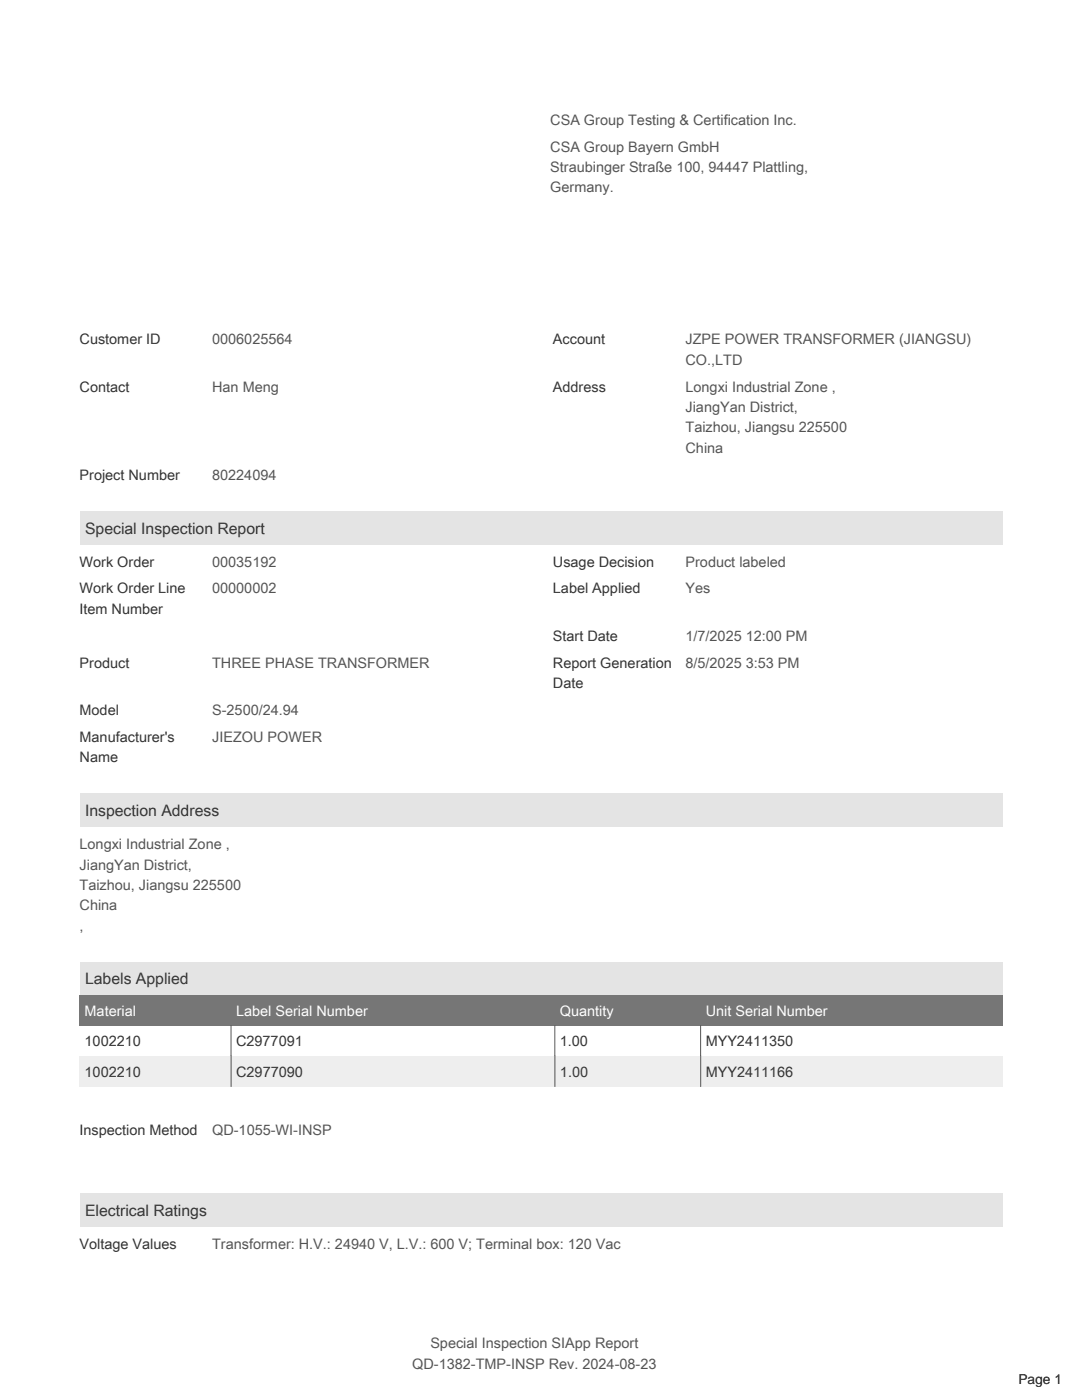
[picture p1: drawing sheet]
<svg xmlns="http://www.w3.org/2000/svg" width="216mm" height="279mm" viewBox="0 0 216 279" stroke-linecap="round" stroke-linejoin="round" font-family="sans-serif">
<defs><g id="words">
<g font-size="3.2" fill="#333">
<text x="17" y="106.5">Special Inspection Report</text>
<text x="17" y="162.9">Inspection Address</text>
<text x="17" y="196.5">Labels Applied</text>
<text x="17" y="242.7">Electrical Ratings</text>
</g>
<g font-size="2.9" fill="#555">
<text x="109.8" y="24.9">CSA Group Testing &amp; Certification Inc.</text>
<text x="109.8" y="30.3">CSA Group Bayern GmbH</text>
<text x="109.8" y="34.3">Straubinger Straße 100, 94447 Plattling,</text>
<text x="109.8" y="38.4">Germany.</text>
<text x="42.3" y="68.7">0006025564</text>
<text x="136.8" y="68.7">JZPE POWER TRANSFORMER (JIANGSU)</text>
<text x="136.8" y="72.8">CO.,LTD</text>
<text x="42.3" y="78.2">Han Meng</text>
<text x="136.8" y="78.2">Longxi Industrial Zone ,</text>
<text x="136.8" y="82.2">JiangYan District,</text>
<text x="136.8" y="86.3">Taizhou, Jiangsu 225500</text>
<text x="42.3" y="95.7">80224094</text>
<text x="136.8" y="90.4">China</text>
<text x="42.3" y="113.1">00035192</text>
<text x="136.8" y="113.1">Product labeled</text>
<text x="42.3" y="118.4">00000002</text>
<text x="136.8" y="118.4">Yes</text>
<text x="136.8" y="127.9">1/7/2025 12:00 PM</text>
<text x="42.3" y="133.3">THREE PHASE TRANSFORMER</text>
<text x="136.8" y="133.3">8/5/2025 3:53 PM</text>
<text x="42.3" y="142.7">S-2500/24.94</text>
<text x="42.3" y="148.1">JIEZOU POWER</text>
<text x="15.9" y="169.5">Longxi Industrial Zone ,</text>
<text x="15.9" y="173.5">JiangYan District,</text>
<text x="15.9" y="177.6">Taizhou, Jiangsu 225500</text>
<text x="15.9" y="181.7">China</text>
<text x="15.9" y="185.7">,</text>
<text x="42.3" y="226.6">QD-1055-WI-INSP</text>
<text x="42.3" y="249.3">Transformer: H.V.: 24940 V, L.V.: 600 V; Terminal box: 120 Vac</text>
<text x="85.9" y="269.1">Special Inspection SIApp Report</text>
<text x="82.3" y="273.1">QD-1382-TMP-INSP Rev. 2024-08-23</text>
</g>
<g font-size="2.9" fill="#333">
<text x="15.9" y="68.7">Customer ID</text>
<text x="110.3" y="68.7">Account</text>
<text x="15.9" y="78.2">Contact</text>
<text x="110.3" y="78.2">Address</text>
<text x="15.9" y="95.7">Project Number</text>
<text x="15.9" y="113.1">Work Order</text>
<text x="110.3" y="113.1">Usage Decision</text>
<text x="15.9" y="118.4">Work Order Line</text>
<text x="110.3" y="118.4">Label Applied</text>
<text x="15.9" y="122.5">Item Number</text>
<text x="110.3" y="127.9">Start Date</text>
<text x="15.9" y="133.3">Product</text>
<text x="110.3" y="133.3">Report Generation</text>
<text x="110.3" y="137.3">Date</text>
<text x="15.9" y="142.7">Model</text>
<text x="15.9" y="148.1">Manufacturer's</text>
<text x="15.9" y="152.2">Name</text>
<text x="16.9" y="208.8">1002210</text>
<text x="47.1" y="208.8">C2977091</text>
<text x="111.7" y="208.8">1.00</text>
<text x="140.8" y="208.8">MYY2411350</text>
<text x="16.9" y="214.9">1002210</text>
<text x="47.1" y="214.9">C2977090</text>
<text x="111.7" y="214.9">1.00</text>
<text x="140.8" y="214.9">MYY2411166</text>
<text x="15.9" y="226.6">Inspection Method</text>
<text x="15.9" y="249.3">Voltage Values</text>
</g>
<g font-size="2.9" fill="#fff">
<text x="16.9" y="202.7">Material</text>
<text x="47.1" y="202.7">Label Serial Number</text>
<text x="111.7" y="202.7">Quantity</text>
<text x="140.8" y="202.7">Unit Serial Number</text>
</g>
<text font-size="2.8" x="203.2" y="276.1">Page 1</text>
</g></defs>
<g fill="#dee5ec">
<path d="M15.9 102h184.1v6.6h-184.1z"/>
<path d="M15.9 158.4h184.1v6.6h-184.1z"/>
<path d="M15.9 192h184.1v6.6h-184.1z"/>
</g>
<g fill="#767676">
<path d="M15.9 198.6h30.2v6.1h-30.2z"/>
<path d="M46.1 198.6h64.6v6.1h-64.6z"/>
<path d="M110.7 198.6h29.1v6.1h-29.1z"/>
<path d="M139.8 198.6h60.2v6.1h-60.2z"/>
</g>
<path d="M46.1 204.7v6M110.7 204.7v6M139.8 204.7v6" fill="none" stroke="#555" stroke-width=".2"/>
<g fill="#eee">
<path d="M15.9 210.8h30.2v6h-30.2z"/>
<path d="M46.1 210.8h64.6v6h-64.6z"/>
</g>
<path d="M46.1 210.8v6" fill="none" stroke="#555" stroke-width=".2"/>
<path d="M110.7 210.8h29.1v6h-29.1z" fill="#eee"/>
<path d="M110.7 210.8v6" fill="none" stroke="#555" stroke-width=".2"/>
<path d="M139.8 210.8h60.2v6h-60.2z" fill="#eee"/>
<path d="M139.8 210.8v6" fill="none" stroke="#555" stroke-width=".2"/>
<path d="M15.9 238.2h184.1v6.6h-184.1z" fill="#dee5ec"/>
<use href="#words"/>
</svg>
